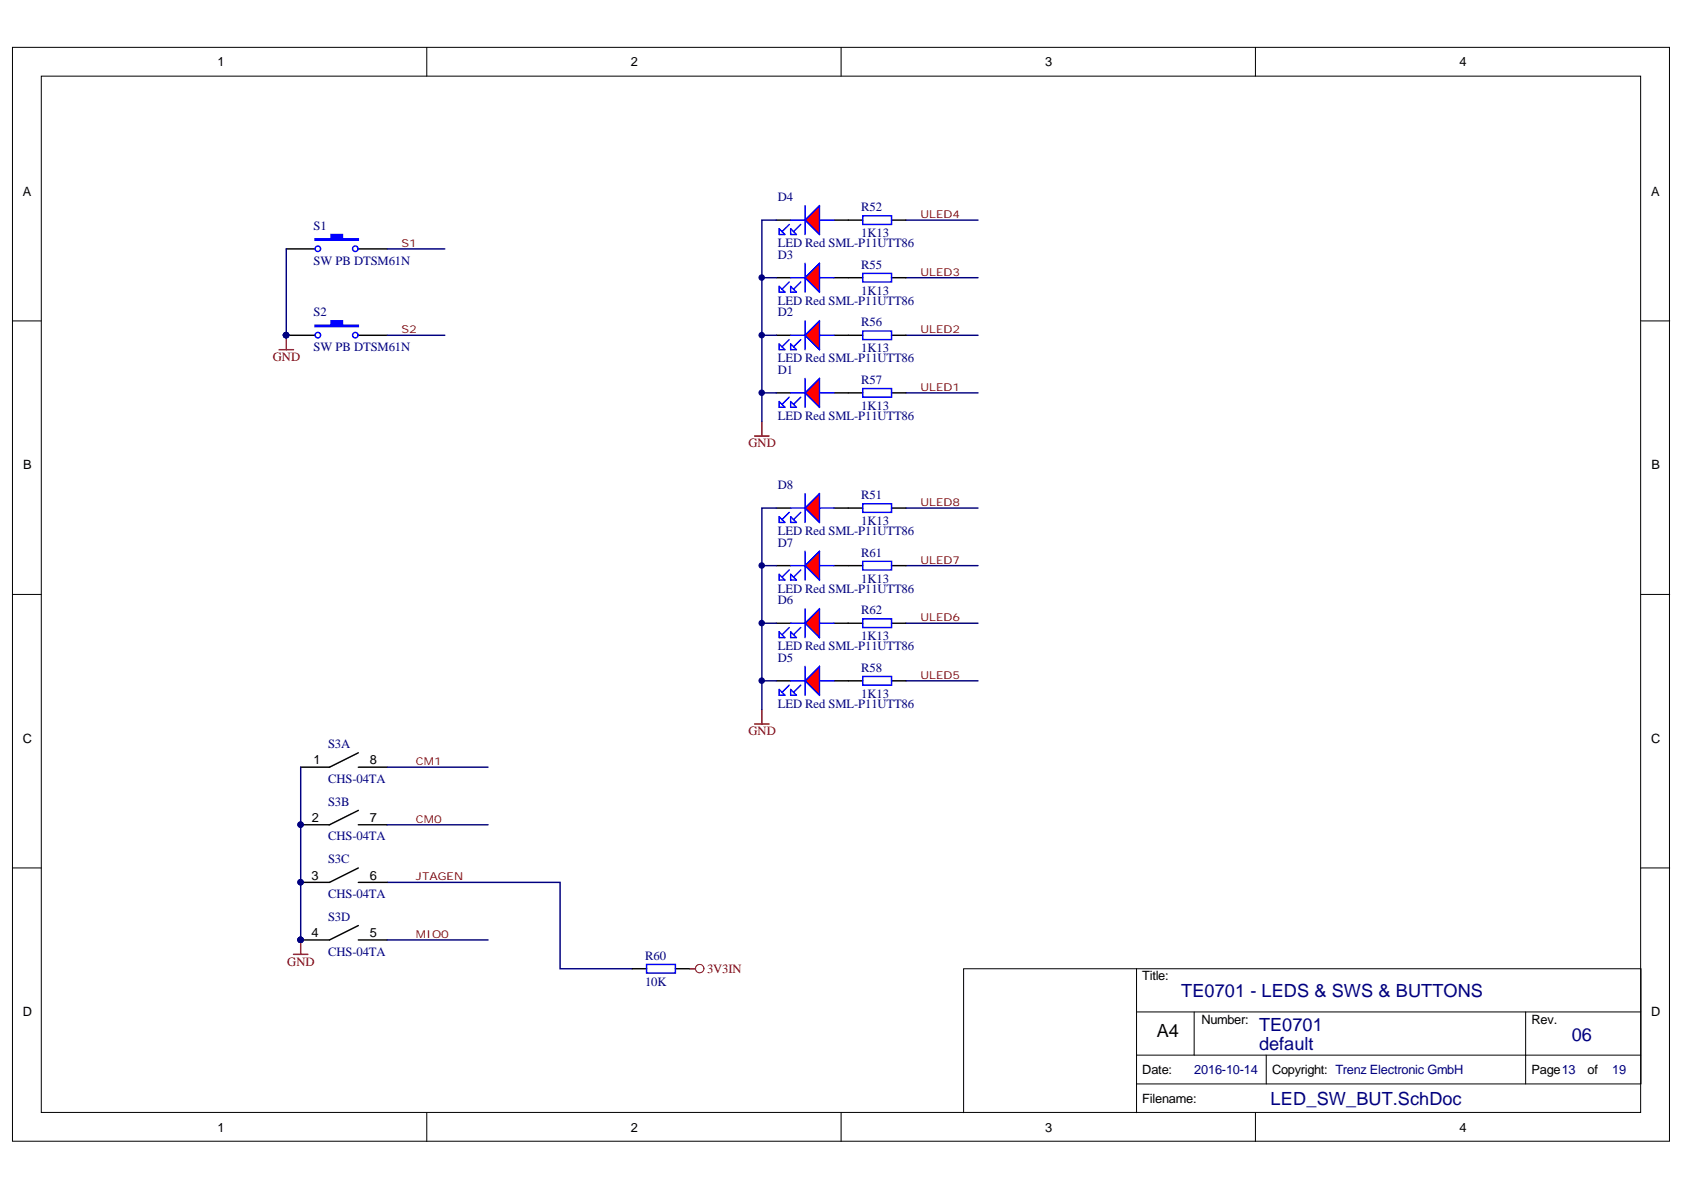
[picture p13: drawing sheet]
<svg xmlns="http://www.w3.org/2000/svg" width="297mm" height="210mm" viewBox="0 0 297 210" stroke-linecap="round" stroke-linejoin="round" font-family="sans-serif">
<defs><g id="words">
<g font-size="3.2" fill="#000080">
<text x="208.4" y="175.8">TE0701 - LEDS &amp; SWS &amp; BUTTONS</text>
<text x="222.1" y="185.2">default</text>
<text x="222.1" y="181.9">TE0701</text>
<text x="277.2" y="183.7">06</text>
<text x="224.1" y="194.9">LED_SW_BUT.SchDoc</text>
</g>
<text font-size="3.2" x="204" y="182.9">A4</text>
<g font-size="2.3">
<text x="38.3" y="11.7">1</text>
<text x="111.3" y="11.7">2</text>
<text x="184.4" y="11.7">3</text>
<text x="257.4" y="11.7">4</text>
<text x="4" y="34.5">A</text>
<text x="291.2" y="34.5">A</text>
<text x="4.1" y="82.8">B</text>
<text x="291.3" y="82.8">B</text>
<text x="4" y="131">C</text>
<text x="291.2" y="131">C</text>
<text x="55.3" y="134.8">1</text>
<text x="65.2" y="134.8">8</text>
<text x="55" y="145">2</text>
<text x="65.2" y="145">7</text>
<text x="54.9" y="155.1">3</text>
<text x="65.2" y="155.1">6</text>
<text x="54.9" y="165.3">4</text>
<text x="65.2" y="165.3">5</text>
<text x="201.5" y="172.9">Title:</text>
<text x="4" y="179.3">D</text>
<text x="291.2" y="179.3">D</text>
<text x="211.9" y="180.5">Number:</text>
<text x="270.1" y="180.5">Rev.</text>
<text x="201.5" y="189.4">Date:</text>
<text x="224.4" y="189.4">Copyright: Trenz Electronic GmbH</text>
<text x="270.1" y="189.4">Page13</text>
<text x="280" y="189.4">of</text>
<text x="201.5" y="194.5">Filename:</text>
<text x="38.3" y="199.6">1</text>
<text x="111.3" y="199.6">2</text>
<text x="184.4" y="199.6">3</text>
<text x="257.4" y="199.6">4</text>
</g>
<g font-size="2.3" fill="#000080">
<text x="210.6" y="189.4">2016-10-14</text>
<text x="284.4" y="189.4">19</text>
</g>
<g font-size="2.2" fill="#000080">
<text x="137.2" y="35.5">D4</text>
<text x="55.3" y="40.6">S1</text>
<text x="151.9" y="37.3">R52</text>
<text x="151.9" y="41.8">1K13</text>
<text x="55.3" y="46.7">SW PB DTSM61N</text>
<text x="137.2" y="45.6">D3</text>
<text x="137.2" y="43.6">LED Red SML-P11UTT86</text>
<text x="151.9" y="47.4">R55</text>
<text x="137.2" y="53.8">LED Red SML-P11UTT86</text>
<text x="151.9" y="52">1K13</text>
<text x="55.3" y="55.8">S2</text>
<text x="137.2" y="55.8">D2</text>
<text x="151.9" y="57.6">R56</text>
<text x="55.3" y="61.9">SW PB DTSM61N</text>
<text x="137.2" y="66">D1</text>
<text x="137.2" y="63.9">LED Red SML-P11UTT86</text>
<text x="151.9" y="62.1">1K13</text>
<text x="151.9" y="67.7">R57</text>
<text x="137.2" y="74.1">LED Red SML-P11UTT86</text>
<text x="151.9" y="72.3">1K13</text>
<text x="137.2" y="86.3">D8</text>
<text x="151.9" y="88.1">R51</text>
<text x="137.2" y="94.4">LED Red SML-P11UTT86</text>
<text x="151.9" y="92.6">1K13</text>
<text x="137.2" y="96.4">D7</text>
<text x="151.9" y="98.2">R61</text>
<text x="137.2" y="106.6">D6</text>
<text x="137.2" y="104.6">LED Red SML-P11UTT86</text>
<text x="151.9" y="102.8">1K13</text>
<text x="151.9" y="108.4">R62</text>
<text x="151.9" y="112.9">1K13</text>
<text x="137.2" y="116.7">D5</text>
<text x="137.2" y="114.7">LED Red SML-P11UTT86</text>
<text x="151.9" y="118.5">R58</text>
<text x="137.2" y="124.9">LED Red SML-P11UTT86</text>
<text x="151.9" y="123.1">1K13</text>
<text x="57.9" y="132">S3A</text>
<text x="57.9" y="138.1">CHS-04TA</text>
<text x="57.9" y="142.1">S3B</text>
<text x="57.9" y="148.2">CHS-04TA</text>
<text x="57.9" y="152.3">S3C</text>
<text x="57.9" y="158.4">CHS-04TA</text>
<text x="57.9" y="162.5">S3D</text>
<text x="57.9" y="168.6">CHS-04TA</text>
<text x="113.8" y="169.3">R60</text>
<text x="113.8" y="173.9">10K</text>
</g>
<g font-size="2.2" fill="#800000">
<text x="48.1" y="63.7">GND</text>
<text x="132" y="78.9">GND</text>
<text x="132" y="129.7">GND</text>
<text x="50.7" y="170.3">GND</text>
<text x="124.7" y="171.6">3V3IN</text>
</g>
<g font-size="1.9" fill="#800000">
<text x="162.3" y="38.5">ULED4</text>
<text x="70.8" y="43.5">S1</text>
<text x="162.3" y="48.6">ULED3</text>
<text x="70.8" y="58.8">S2</text>
<text x="162.3" y="58.8">ULED2</text>
<text x="162.3" y="68.9">ULED1</text>
<text x="162.3" y="89.2">ULED8</text>
<text x="162.3" y="99.4">ULED7</text>
<text x="162.3" y="109.6">ULED6</text>
<text x="162.3" y="119.7">ULED5</text>
<text x="73.4" y="135">CM1</text>
<text x="73.4" y="145.1">CM0</text>
<text x="73.4" y="155.3">JTAGEN</text>
<text x="73.4" y="165.4">MIO0</text>
</g>
</g></defs>
<g fill="#fff" stroke="#000" stroke-width=".18">
<path d="M2.2 8.4h292.3v192.9h-292.3z"/>
<path d="M7.3 13.4h282.1v182.8h-282.1z"/>
</g>
<g fill="none" stroke="#000" stroke-width=".18">
<path d="M75.3 8.4v5M148.4 8.4v5M221.4 8.4v5M2.2 56.6h5.1M289.4 56.6h5.1M2.2 104.9h5.1M289.4 104.9h5.1M2.2 153.1h5.1M289.4 153.1h5.1M200.5 170.9h88.9v20.3h-88.9zM200.5 170.9h-30.5v25.4M200.5 178.5h88.9"/>
<path d="M210.6 178.5v7.6h-10.1M269.1 178.5v12.7M75.3 196.3v5.1M148.4 196.3v5.1M200.5 191.2v5.1M210.6 186.1h78.8M221.4 196.3v5.1M223.4 186.1v5.1"/>
</g>
<path d="M159.8 38.8h12.7" fill="none" stroke="#000080" stroke-width=".25"/>
<path d="M50.5 59.1v2.6M49.2 61.7h2.6" fill="none" stroke="#800000" stroke-width=".25"/>
<circle cx="50.5" cy="59.1" r=".49" fill="#000080" stroke="#000080" stroke-width=".18"/>
<path d="M50.5 59.1h5.1M63.2 59.1h5.1" fill="none" stroke="#000" stroke-width=".25"/>
<path d="M55.6 57.4h2.8v-.8h2v.8h2.8v.2h-7.6z" fill-rule="evenodd" fill="#00f"/>
<g fill="none" stroke="#00f" stroke-width=".25">
<path d="M55.6 57.4h2.8v-.8h2v.8h2.8v.2h-7.6z"/>
<circle cx="56.1" cy="59.1" r=".48"/>
<circle cx="62.7" cy="59.1" r=".48"/>
</g>
<circle cx="50.5" cy="59.1" r=".49" fill="#000080" stroke="#000080" stroke-width=".18"/>
<path d="M68.3 59.1h10.2" fill="none" stroke="#000080" stroke-width=".25"/>
<path d="M50.5 43.9h5.1M63.2 43.9h5.1" fill="none" stroke="#000" stroke-width=".25"/>
<path d="M55.6 42.1h2.8v-.7h2v.7h2.8v.3h-7.6z" fill-rule="evenodd" fill="#00f"/>
<g fill="none" stroke="#00f" stroke-width=".25">
<path d="M55.6 42.1h2.8v-.7h2v.7h2.8v.3h-7.6z"/>
<circle cx="56.1" cy="43.9" r=".48"/>
<circle cx="62.7" cy="43.9" r=".48"/>
</g>
<path d="M50.5 43.9v15.2M68.3 43.9h10.2" fill="none" stroke="#000080" stroke-width=".25"/>
<circle cx="50.5" cy="59.1" r=".49" fill="#000080" stroke="#000080" stroke-width=".18"/>
<path d="M142 69.3l2.5-2.5v5z" fill="#f00"/>
<path d="M142 69.3l2.5-2.5v5z" fill="none" stroke="#00f" stroke-width=".18"/>
<path d="M136.9 69.3h2.6M147.1 69.3h2.5" fill="none" stroke="#000" stroke-width=".25"/>
<path d="M137.4 70.8l1 1h-1zM139.2 70.1l-1.3 1.2M139.5 69.3h2.5M139.5 70.8l1 1h-1zM141.2 70.1l-1.2 1.2M142 69.3l2.5-2.5v5zM142 66.8v5M144.5 69.3h2.6" fill="none" stroke="#00f" stroke-width=".25"/>
<path d="M142 59.1l2.5-2.5v5.1z" fill="#f00"/>
<path d="M142 59.1l2.5-2.5v5.1z" fill="none" stroke="#00f" stroke-width=".18"/>
<path d="M136.9 59.1h2.6M147.1 59.1h2.5" fill="none" stroke="#000" stroke-width=".25"/>
<path d="M139.2 59.9l-1.3 1.3M139.5 59.1h2.5M141.2 59.9l-1.2 1.3M142 59.1l2.5-2.5v5.1zM142 56.6v5.1M144.5 59.1h2.6M137.4 60.7l1 1h-1zM139.5 60.7l1 1h-1z" fill="none" stroke="#00f" stroke-width=".25"/>
<path d="M142 49l2.5-2.6v5.1z" fill="#f00"/>
<path d="M142 49l2.5-2.6v5.1z" fill="none" stroke="#00f" stroke-width=".18"/>
<path d="M136.9 49h2.6M147.1 49h2.5" fill="none" stroke="#000" stroke-width=".25"/>
<path d="M137.4 50.5l1 1h-1zM139.2 49.7l-1.3 1.3M139.5 49h2.5M139.5 50.5l1 1h-1zM141.2 49.7l-1.2 1.3M142 49l2.5-2.6v5.1zM142 46.4v5.1M144.5 49h2.6" fill="none" stroke="#00f" stroke-width=".25"/>
<path d="M142 38.8l2.5-2.5v5.1z" fill="#f00"/>
<path d="M142 38.8l2.5-2.5v5.1z" fill="none" stroke="#00f" stroke-width=".18"/>
<path d="M136.9 38.8h2.6M147.1 38.8h5.1M157.3 38.8h2.5M149.6 49h2.6M149.6 59.1h2.6M157.3 49h2.5M157.3 59.1h2.5M149.6 69.3h2.6M157.3 69.3h2.5" fill="none" stroke="#000" stroke-width=".25"/>
<path d="M139.2 39.6l-1.3 1.3M139.5 38.8h2.5M141.2 39.6l-1.2 1.3M142 38.8l2.5-2.5v5.1zM142 36.3v5.1M144.5 38.8h2.6M152.2 38.1h5.1v1.5h-5.1zM137.4 40.3l1 1.1h-1zM139.5 40.3l1 1.1h-1zM152.2 48.2h5.1v1.5h-5.1zM152.2 58.4h5.1v1.5h-5.1zM152.2 68.5h5.1v1.6h-5.1z" fill="none" stroke="#00f" stroke-width=".25"/>
<path d="M133.1 76.9h2.6M134.4 74.4v2.5" fill="none" stroke="#800000" stroke-width=".25"/>
<path d="M134.4 49h2.5M134.4 59.1h2.5M159.8 49h12.7M159.8 59.1h12.7M134.4 69.3h2.5M159.8 69.3h12.7M159.8 120.1h12.7" fill="none" stroke="#000080" stroke-width=".25"/>
<g fill="#000080" stroke="#000080" stroke-width=".18">
<circle cx="134.4" cy="49" r=".48"/>
<circle cx="134.4" cy="59.1" r=".48"/>
<circle cx="134.4" cy="69.3" r=".48"/>
</g>
<path d="M142 120.1l2.5-2.6v5.1z" fill="#f00"/>
<path d="M142 120.1l2.5-2.6v5.1z" fill="none" stroke="#00f" stroke-width=".18"/>
<path d="M136.9 120.1h2.6M147.1 120.1h5.1M157.3 120.1h2.5" fill="none" stroke="#000" stroke-width=".25"/>
<path d="M142 117.5v5.1M152.2 119.3h5.1v1.6h-5.1zM137.4 121.6l1 1h-1zM139.2 120.9l-1.3 1.2M139.5 120.1h2.5M139.5 121.6l1 1h-1zM141.2 120.9l-1.2 1.2M142 120.1l2.5-2.6v5.1zM144.5 120.1h2.6" fill="none" stroke="#00f" stroke-width=".25"/>
<path d="M136.9 38.8h-2.5v35.6M159.8 109.9h12.7" fill="none" stroke="#000080" stroke-width=".25"/>
<path d="M142 109.9l2.5-2.5v5.1z" fill="#f00"/>
<path d="M142 109.9l2.5-2.5v5.1z" fill="none" stroke="#00f" stroke-width=".18"/>
<path d="M136.9 109.9h2.6M147.1 109.9h5.1M157.3 109.9h2.5" fill="none" stroke="#000" stroke-width=".25"/>
<path d="M137.4 111.5l1 1h-1zM139.2 110.7l-1.3 1.3M139.5 109.9h2.5M139.5 111.5l1 1h-1zM141.2 110.7l-1.2 1.3M142 109.9l2.5-2.5v5.1zM142 107.4v5.1M144.5 109.9h2.6M152.2 109.2h5.1v1.5h-5.1z" fill="none" stroke="#00f" stroke-width=".25"/>
<path d="M159.8 99.8h12.7" fill="none" stroke="#000080" stroke-width=".25"/>
<path d="M142 99.8l2.5-2.6v5.1z" fill="#f00"/>
<path d="M142 99.8l2.5-2.6v5.1z" fill="none" stroke="#00f" stroke-width=".18"/>
<path d="M136.9 99.8h2.6M147.1 99.8h5.1M157.3 99.8h2.5" fill="none" stroke="#000" stroke-width=".25"/>
<path d="M139.5 99.8h2.5M142 99.8l2.5-2.6v5.1zM142 97.2v5.1M144.5 99.8h2.6M152.2 99h5.1v1.5h-5.1zM137.4 101.3l1 1h-1zM139.2 100.5l-1.3 1.3M139.5 101.3l1 1h-1zM141.2 100.5l-1.2 1.3" fill="none" stroke="#00f" stroke-width=".25"/>
<path d="M159.8 89.6h12.7" fill="none" stroke="#000080" stroke-width=".25"/>
<path d="M142 89.6l2.5-2.5v5.1z" fill="#f00"/>
<path d="M142 89.6l2.5-2.5v5.1z" fill="none" stroke="#00f" stroke-width=".18"/>
<g fill="none" stroke="#000" stroke-width=".25">
<path d="M136.9 89.6h2.6M147.1 89.6h5.1M157.3 89.6h2.5M63.2 132.8l-5.1 2.5h-5.1M63.2 135.3h5.1M63.2 142.9l-5.1 2.6h-5.1M63.2 145.5h5.1M63.2 153.1l-5.1 2.5h-5.1M63.2 155.6h5.1M63.2 163.3l-5.1 2.5h-5.1M63.2 165.8h5.1M111.5 170.9h2.5"/>
<path d="M119.1 170.9h2.6"/>
</g>
<path d="M137.4 91.1l1 1.1h-1zM139.2 90.4l-1.3 1.2M139.5 89.6h2.5M139.5 91.1l1 1.1h-1zM141.2 90.4l-1.2 1.2M142 89.6l2.5-2.5v5.1zM142 87.1v5.1M144.5 89.6h2.6M152.2 88.9h5.1v1.5h-5.1zM114 170.1h5.1v1.5h-5.1z" fill="none" stroke="#00f" stroke-width=".25"/>
<path d="M133.1 127.7h2.6M134.4 125.2v2.5M51.8 168.3h2.5M53 165.8v2.5M121.7 170.9h1" fill="none" stroke="#800000" stroke-width=".25"/>
<path d="M134.4 99.8h2.5M136.9 89.6h-2.5v35.6M134.4 109.9h2.5M53 135.3v30.5M68.3 135.3h17.8M134.4 120.1h2.5M68.3 155.6h30.5v15.3h12.7M68.3 145.5h17.8M68.3 165.8h17.8" fill="none" stroke="#000080" stroke-width=".25"/>
<g fill="#000080" stroke="#000080" stroke-width=".18">
<circle cx="134.4" cy="99.7" r=".48"/>
<circle cx="134.4" cy="109.9" r=".48"/>
<circle cx="134.4" cy="120.1" r=".48"/>
<circle cx="53" cy="145.5" r=".48"/>
<circle cx="53" cy="155.6" r=".48"/>
<circle cx="53" cy="165.8" r=".48"/>
</g>
<circle cx="123.4" cy="170.8" r=".74" fill="none" stroke="#800000" stroke-width=".18"/>
<use href="#words"/>
</svg>
